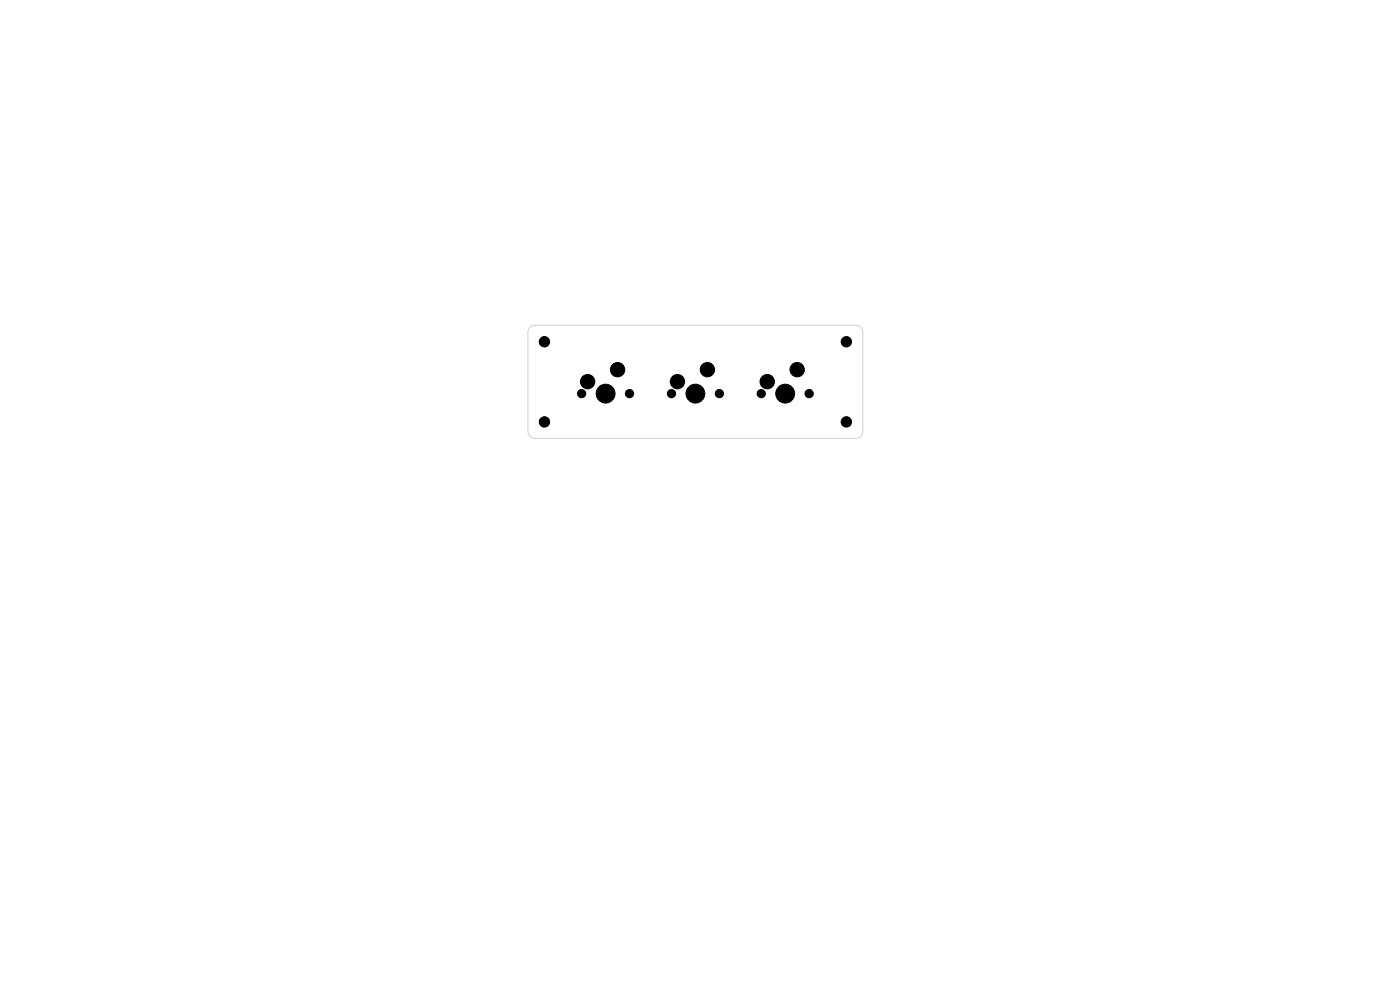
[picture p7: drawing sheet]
<svg xmlns="http://www.w3.org/2000/svg" width="297mm" height="210mm" viewBox="0 0 297 210" stroke-linecap="round" stroke-linejoin="round" font-family="sans-serif">
<path d="M112.4 69.4l.5-.3 .6-.1h68.1a1.5 1.5 0 0 1 1.4 1.5v21a1.5 1.5 0 0 1-1.5 1.5h-68a1.5 1.5 0 0 1-1.5-1.5v-21l.1-.6z" fill="none" stroke="#d0d2cd" stroke-width=".21"/>
<g fill="#000" stroke="#000" stroke-width=".21">
<circle cx="115.5" cy="72.5" r="1.1"/>
<circle cx="131" cy="78.4" r="1.52"/>
<circle cx="150.1" cy="78.4" r="1.52"/>
<circle cx="169.1" cy="78.4" r="1.53"/>
<circle cx="179.5" cy="72.5" r="1.1"/>
<circle cx="115.5" cy="89.5" r="1.1"/>
<circle cx="123.4" cy="83.5" r=".87"/>
<circle cx="124.7" cy="81" r="1.52"/>
<circle cx="128.5" cy="83.5" r="2"/>
<circle cx="133.6" cy="83.5" r=".87"/>
<circle cx="142.4" cy="83.5" r=".87"/>
<circle cx="143.7" cy="81" r="1.52"/>
<circle cx="147.5" cy="83.5" r="2"/>
<circle cx="152.6" cy="83.5" r=".87"/>
<circle cx="161.5" cy="83.5" r=".87"/>
<circle cx="162.8" cy="81" r="1.52"/>
<circle cx="166.6" cy="83.5" r="2"/>
<circle cx="171.7" cy="83.5" r=".87"/>
<circle cx="179.5" cy="89.5" r="1.1"/>
</g>
</svg>
